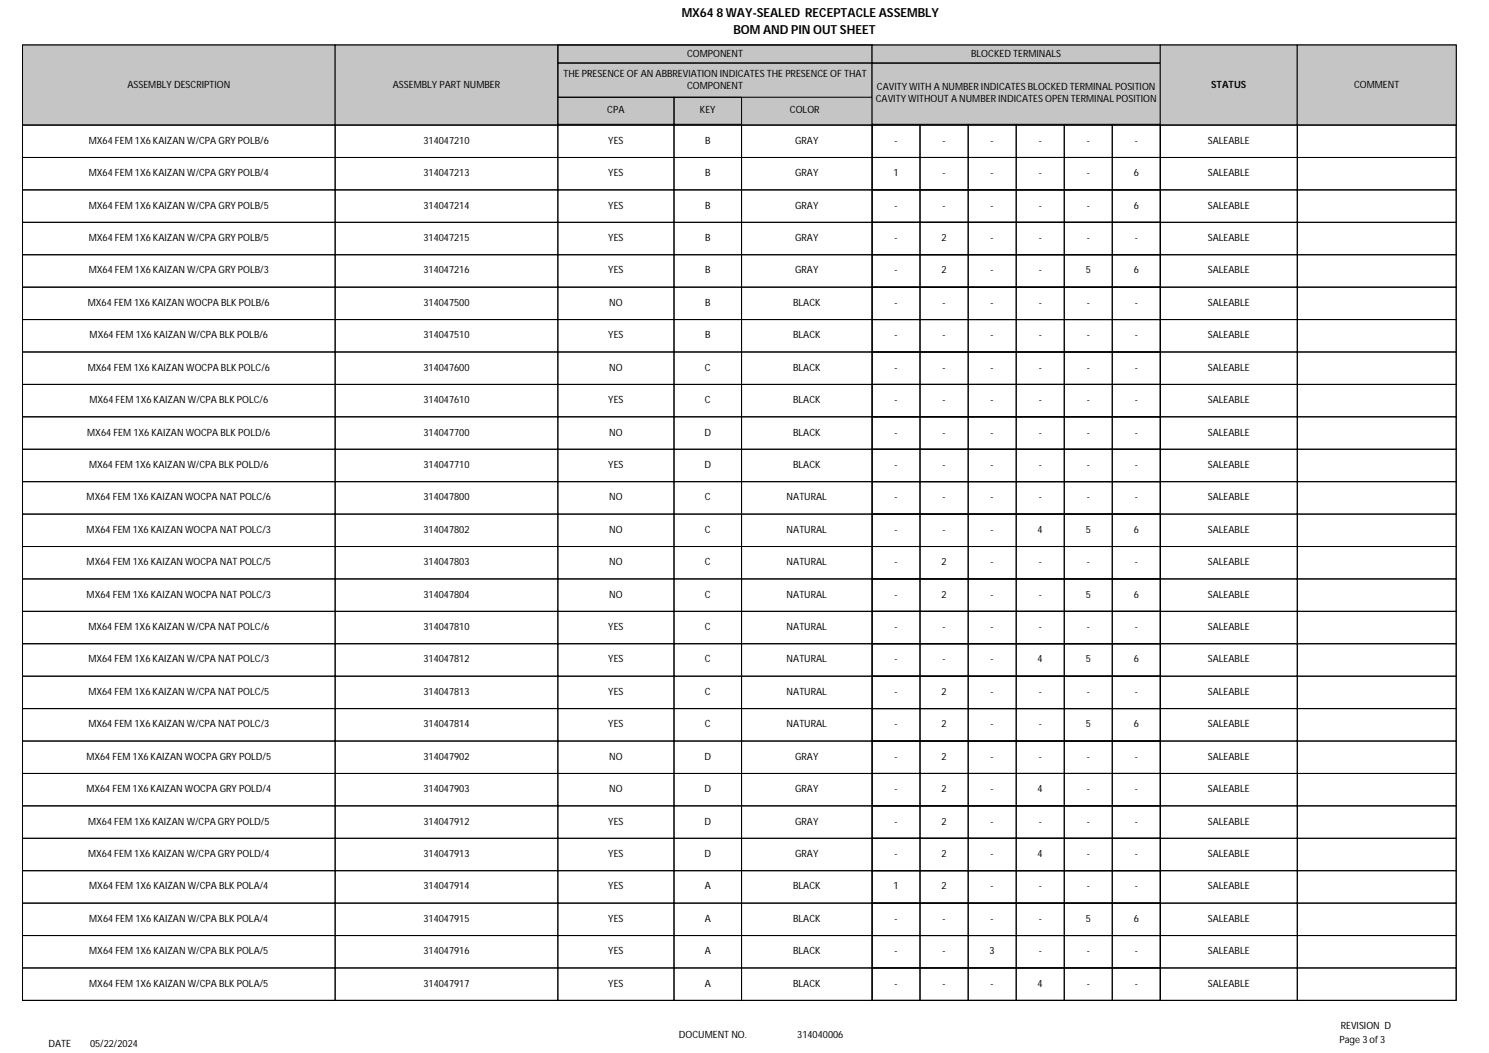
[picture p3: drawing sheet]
<svg xmlns="http://www.w3.org/2000/svg" width="420mm" height="297mm" viewBox="0 0 420 297" stroke-linecap="round" stroke-linejoin="round" font-family="sans-serif">
<defs><g id="words">
<g font-size="3.5">
<text x="192.3" y="4.7">MX64 8 WAY-SEALED RECEPTACLE ASSEMBLY</text>
<text x="206.9" y="9.5">BOM AND PIN OUT SHEET</text>
</g>
<g font-size="2.8">
<text x="193.8" y="15.9">COMPONENT</text>
<text x="273.9" y="16">BLOCKED TERMINALS</text>
<text x="158.9" y="21.6">THE PRESENCE OF AN ABBREVIATION INDICATES THE PRESENCE OF THAT</text>
<text x="35.9" y="24.7">ASSEMBLY DESCRIPTION</text>
<text x="110.8" y="24.7">ASSEMBLY PART NUMBER</text>
<text x="193.8" y="25">COMPONENT</text>
<text x="247" y="28.8">CAVITY WITHOUT A NUMBER INDICATES OPEN TERMINAL POSITION</text>
<text x="247.3" y="25.4">CAVITY WITH A NUMBER INDICATES BLOCKED TERMINAL POSITION</text>
<text x="341.6" y="24.7">STATUS</text>
<text x="382" y="24.7">COMMENT</text>
<text x="171.3" y="31.9">CPA</text>
<text x="197.4" y="31.9">KEY</text>
<text x="222.8" y="31.9">COLOR</text>
<text x="25" y="40.5">MX64 FEM 1X6 KAIZAN W/CPA GRY POLB/6</text>
<text x="119.4" y="40.5">314047210</text>
<text x="171.6" y="40.5">YES</text>
<text x="198.9" y="40.5">B</text>
<text x="224.3" y="40.5">GRAY</text>
<text x="252.3" y="40.5">-</text>
<text x="265.9" y="40.6">-</text>
<text x="279.4" y="40.6">-</text>
<text x="293" y="40.6">-</text>
<text x="306.5" y="40.6">-</text>
<text x="320.1" y="40.6">-</text>
<text x="340.7" y="40.5">SALEABLE</text>
<text x="25" y="49.7">MX64 FEM 1X6 KAIZAN W/CPA GRY POLB/4</text>
<text x="119.4" y="49.7">314047213</text>
<text x="171.6" y="49.7">YES</text>
<text x="198.9" y="49.7">B</text>
<text x="224.3" y="49.7">GRAY</text>
<text x="252" y="49.7">1</text>
<text x="265.9" y="49.7">-</text>
<text x="279.4" y="49.7">-</text>
<text x="293" y="49.7">-</text>
<text x="306.5" y="49.7">-</text>
<text x="319.8" y="49.7">6</text>
<text x="340.7" y="49.7">SALEABLE</text>
<text x="25" y="58.8">MX64 FEM 1X6 KAIZAN W/CPA GRY POLB/5</text>
<text x="119.4" y="58.8">314047214</text>
<text x="171.6" y="58.8">YES</text>
<text x="198.9" y="58.8">B</text>
<text x="224.3" y="58.8">GRAY</text>
<text x="252.3" y="58.8">-</text>
<text x="265.9" y="58.8">-</text>
<text x="279.4" y="58.8">-</text>
<text x="293" y="58.8">-</text>
<text x="306.5" y="58.8">-</text>
<text x="319.8" y="58.8">6</text>
<text x="340.7" y="58.8">SALEABLE</text>
<text x="25" y="68">MX64 FEM 1X6 KAIZAN W/CPA GRY POLB/5</text>
<text x="119.4" y="68">314047215</text>
<text x="171.6" y="68">YES</text>
<text x="198.9" y="68">B</text>
<text x="224.3" y="68">GRAY</text>
<text x="252.3" y="68">-</text>
<text x="265.6" y="68">2</text>
<text x="279.4" y="68">-</text>
<text x="293" y="68">-</text>
<text x="306.5" y="68">-</text>
<text x="320.1" y="68">-</text>
<text x="340.7" y="68">SALEABLE</text>
<text x="25" y="77.1">MX64 FEM 1X6 KAIZAN W/CPA GRY POLB/3</text>
<text x="119.4" y="77.1">314047216</text>
<text x="171.6" y="77.1">YES</text>
<text x="198.9" y="77.1">B</text>
<text x="224.3" y="77.1">GRAY</text>
<text x="252.3" y="77.1">-</text>
<text x="265.6" y="77.1">2</text>
<text x="279.4" y="77.1">-</text>
<text x="293" y="77.1">-</text>
<text x="306.2" y="77.1">5</text>
<text x="319.8" y="77.1">6</text>
<text x="340.7" y="77.1">SALEABLE</text>
<text x="24.8" y="86.3">MX64 FEM 1X6 KAIZAN WOCPA BLK POLB/6</text>
<text x="119.4" y="86.3">314047500</text>
<text x="171.8" y="86.3">NO</text>
<text x="198.9" y="86.3">B</text>
<text x="223.7" y="86.3">BLACK</text>
<text x="252.3" y="86.3">-</text>
<text x="265.9" y="86.3">-</text>
<text x="279.4" y="86.3">-</text>
<text x="293" y="86.3">-</text>
<text x="306.5" y="86.3">-</text>
<text x="320.1" y="86.3">-</text>
<text x="340.7" y="86.3">SALEABLE</text>
<text x="25.3" y="95.4">MX64 FEM 1X6 KAIZAN W/CPA BLK POLB/6</text>
<text x="119.4" y="95.4">314047510</text>
<text x="171.6" y="95.4">YES</text>
<text x="198.9" y="95.4">B</text>
<text x="223.7" y="95.4">BLACK</text>
<text x="252.3" y="95.4">-</text>
<text x="265.9" y="95.4">-</text>
<text x="279.4" y="95.4">-</text>
<text x="293" y="95.4">-</text>
<text x="306.5" y="95.4">-</text>
<text x="320.1" y="95.4">-</text>
<text x="340.7" y="95.4">SALEABLE</text>
<text x="24.7" y="104.6">MX64 FEM 1X6 KAIZAN WOCPA BLK POLC/6</text>
<text x="119.4" y="104.6">314047600</text>
<text x="171.8" y="104.6">NO</text>
<text x="198.8" y="104.6">C</text>
<text x="223.7" y="104.6">BLACK</text>
<text x="252.3" y="104.6">-</text>
<text x="265.9" y="104.6">-</text>
<text x="279.4" y="104.6">-</text>
<text x="293" y="104.6">-</text>
<text x="306.5" y="104.6">-</text>
<text x="320.1" y="104.6">-</text>
<text x="340.7" y="104.6">SALEABLE</text>
<text x="25.2" y="113.7">MX64 FEM 1X6 KAIZAN W/CPA BLK POLC/6</text>
<text x="119.4" y="113.7">314047610</text>
<text x="171.6" y="113.7">YES</text>
<text x="198.8" y="113.7">C</text>
<text x="223.7" y="113.7">BLACK</text>
<text x="252.3" y="113.7">-</text>
<text x="265.9" y="113.7">-</text>
<text x="279.4" y="113.7">-</text>
<text x="293" y="113.7">-</text>
<text x="306.5" y="113.7">-</text>
<text x="320.1" y="113.7">-</text>
<text x="340.7" y="113.7">SALEABLE</text>
<text x="24.6" y="122.8">MX64 FEM 1X6 KAIZAN WOCPA BLK POLD/6</text>
<text x="119.4" y="122.8">314047700</text>
<text x="171.8" y="122.8">NO</text>
<text x="198.7" y="122.8">D</text>
<text x="223.7" y="122.8">BLACK</text>
<text x="252.3" y="122.8">-</text>
<text x="265.9" y="122.8">-</text>
<text x="279.4" y="122.8">-</text>
<text x="293" y="122.8">-</text>
<text x="306.5" y="122.8">-</text>
<text x="320.1" y="122.8">-</text>
<text x="340.7" y="122.8">SALEABLE</text>
<text x="25.1" y="132">MX64 FEM 1X6 KAIZAN W/CPA BLK POLD/6</text>
<text x="119.4" y="132">314047710</text>
<text x="171.6" y="132">YES</text>
<text x="198.7" y="132">D</text>
<text x="223.7" y="132">BLACK</text>
<text x="252.3" y="132">-</text>
<text x="265.9" y="132">-</text>
<text x="279.4" y="132">-</text>
<text x="293" y="132">-</text>
<text x="306.5" y="132">-</text>
<text x="320.1" y="132">-</text>
<text x="340.7" y="132">SALEABLE</text>
<text x="24.4" y="141.1">MX64 FEM 1X6 KAIZAN WOCPA NAT POLC/6</text>
<text x="119.4" y="141.1">314047800</text>
<text x="171.8" y="141.1">NO</text>
<text x="198.8" y="141.1">C</text>
<text x="221.9" y="141.1">NATURAL</text>
<text x="252.3" y="141.1">-</text>
<text x="265.9" y="141.1">-</text>
<text x="279.4" y="141.1">-</text>
<text x="293" y="141.1">-</text>
<text x="306.5" y="141.1">-</text>
<text x="320.1" y="141.1">-</text>
<text x="340.7" y="141.1">SALEABLE</text>
<text x="24.4" y="150.3">MX64 FEM 1X6 KAIZAN WOCPA NAT POLC/3</text>
<text x="119.4" y="150.3">314047802</text>
<text x="171.8" y="150.3">NO</text>
<text x="198.8" y="150.3">C</text>
<text x="221.9" y="150.3">NATURAL</text>
<text x="252.3" y="150.3">-</text>
<text x="265.9" y="150.3">-</text>
<text x="279.4" y="150.3">-</text>
<text x="292.7" y="150.3">4</text>
<text x="306.2" y="150.3">5</text>
<text x="319.8" y="150.3">6</text>
<text x="340.7" y="150.3">SALEABLE</text>
<text x="24.4" y="159.4">MX64 FEM 1X6 KAIZAN WOCPA NAT POLC/5</text>
<text x="119.4" y="159.4">314047803</text>
<text x="171.8" y="159.4">NO</text>
<text x="198.8" y="159.4">C</text>
<text x="221.9" y="159.4">NATURAL</text>
<text x="252.3" y="159.4">-</text>
<text x="265.6" y="159.4">2</text>
<text x="279.4" y="159.4">-</text>
<text x="293" y="159.4">-</text>
<text x="306.5" y="159.4">-</text>
<text x="320.1" y="159.4">-</text>
<text x="340.7" y="159.4">SALEABLE</text>
<text x="24.4" y="168.6">MX64 FEM 1X6 KAIZAN WOCPA NAT POLC/3</text>
<text x="119.4" y="168.6">314047804</text>
<text x="171.8" y="168.6">NO</text>
<text x="198.8" y="168.6">C</text>
<text x="221.9" y="168.6">NATURAL</text>
<text x="252.3" y="168.6">-</text>
<text x="265.6" y="168.6">2</text>
<text x="279.4" y="168.6">-</text>
<text x="293" y="168.6">-</text>
<text x="306.2" y="168.6">5</text>
<text x="319.8" y="168.6">6</text>
<text x="340.7" y="168.6">SALEABLE</text>
<text x="24.9" y="177.7">MX64 FEM 1X6 KAIZAN W/CPA NAT POLC/6</text>
<text x="119.4" y="177.7">314047810</text>
<text x="171.6" y="177.7">YES</text>
<text x="198.8" y="177.7">C</text>
<text x="221.9" y="177.7">NATURAL</text>
<text x="252.3" y="177.7">-</text>
<text x="265.9" y="177.7">-</text>
<text x="279.4" y="177.7">-</text>
<text x="293" y="177.7">-</text>
<text x="306.5" y="177.7">-</text>
<text x="320.1" y="177.7">-</text>
<text x="340.7" y="177.7">SALEABLE</text>
<text x="24.9" y="186.9">MX64 FEM 1X6 KAIZAN W/CPA NAT POLC/3</text>
<text x="119.4" y="186.9">314047812</text>
<text x="171.6" y="186.9">YES</text>
<text x="198.8" y="186.9">C</text>
<text x="221.9" y="186.9">NATURAL</text>
<text x="252.3" y="186.9">-</text>
<text x="265.9" y="186.9">-</text>
<text x="279.4" y="186.9">-</text>
<text x="292.7" y="186.9">4</text>
<text x="306.2" y="186.9">5</text>
<text x="319.8" y="186.9">6</text>
<text x="340.7" y="186.9">SALEABLE</text>
<text x="24.9" y="196">MX64 FEM 1X6 KAIZAN W/CPA NAT POLC/5</text>
<text x="119.4" y="196">314047813</text>
<text x="171.6" y="196">YES</text>
<text x="198.8" y="196">C</text>
<text x="221.9" y="196">NATURAL</text>
<text x="252.3" y="196">-</text>
<text x="265.6" y="196">2</text>
<text x="279.4" y="196">-</text>
<text x="293" y="196">-</text>
<text x="306.5" y="196">-</text>
<text x="320.1" y="196">-</text>
<text x="340.7" y="196">SALEABLE</text>
<text x="24.9" y="205.1">MX64 FEM 1X6 KAIZAN W/CPA NAT POLC/3</text>
<text x="119.4" y="205.1">314047814</text>
<text x="171.6" y="205.1">YES</text>
<text x="198.8" y="205.1">C</text>
<text x="221.9" y="205.1">NATURAL</text>
<text x="252.3" y="205.1">-</text>
<text x="265.6" y="205.1">2</text>
<text x="279.4" y="205.1">-</text>
<text x="293" y="205.1">-</text>
<text x="306.2" y="205.1">5</text>
<text x="319.8" y="205.1">6</text>
<text x="340.7" y="205.1">SALEABLE</text>
<text x="24.4" y="214.3">MX64 FEM 1X6 KAIZAN WOCPA GRY POLD/5</text>
<text x="119.4" y="214.3">314047902</text>
<text x="171.8" y="214.3">NO</text>
<text x="198.7" y="214.3">D</text>
<text x="224.3" y="214.3">GRAY</text>
<text x="252.3" y="214.3">-</text>
<text x="265.6" y="214.3">2</text>
<text x="279.4" y="214.3">-</text>
<text x="293" y="214.3">-</text>
<text x="306.5" y="214.3">-</text>
<text x="320.1" y="214.3">-</text>
<text x="340.7" y="214.3">SALEABLE</text>
<text x="24.4" y="223.4">MX64 FEM 1X6 KAIZAN WOCPA GRY POLD/4</text>
<text x="119.4" y="223.4">314047903</text>
<text x="171.8" y="223.4">NO</text>
<text x="198.7" y="223.4">D</text>
<text x="224.3" y="223.4">GRAY</text>
<text x="252.3" y="223.4">-</text>
<text x="265.6" y="223.4">2</text>
<text x="279.4" y="223.4">-</text>
<text x="292.7" y="223.4">4</text>
<text x="306.5" y="223.4">-</text>
<text x="320.1" y="223.4">-</text>
<text x="340.7" y="223.4">SALEABLE</text>
<text x="24.9" y="232.6">MX64 FEM 1X6 KAIZAN W/CPA GRY POLD/5</text>
<text x="119.4" y="232.6">314047912</text>
<text x="171.6" y="232.6">YES</text>
<text x="198.7" y="232.6">D</text>
<text x="224.3" y="232.6">GRAY</text>
<text x="252.3" y="232.6">-</text>
<text x="265.6" y="232.6">2</text>
<text x="279.4" y="232.6">-</text>
<text x="293" y="232.6">-</text>
<text x="306.5" y="232.6">-</text>
<text x="320.1" y="232.6">-</text>
<text x="340.7" y="232.6">SALEABLE</text>
<text x="24.9" y="241.7">MX64 FEM 1X6 KAIZAN W/CPA GRY POLD/4</text>
<text x="119.4" y="241.7">314047913</text>
<text x="171.6" y="241.7">YES</text>
<text x="198.7" y="241.7">D</text>
<text x="224.3" y="241.7">GRAY</text>
<text x="252.3" y="241.7">-</text>
<text x="265.6" y="241.7">2</text>
<text x="279.4" y="241.7">-</text>
<text x="292.7" y="241.7">4</text>
<text x="306.5" y="241.7">-</text>
<text x="320.1" y="241.7">-</text>
<text x="340.7" y="241.7">SALEABLE</text>
<text x="25.2" y="250.9">MX64 FEM 1X6 KAIZAN W/CPA BLK POLA/4</text>
<text x="119.4" y="250.9">314047914</text>
<text x="171.6" y="250.9">YES</text>
<text x="198.8" y="250.9">A</text>
<text x="223.7" y="250.9">BLACK</text>
<text x="252" y="250.9">1</text>
<text x="265.6" y="250.9">2</text>
<text x="279.4" y="250.9">-</text>
<text x="293" y="250.9">-</text>
<text x="306.5" y="250.9">-</text>
<text x="320.1" y="250.9">-</text>
<text x="340.7" y="250.9">SALEABLE</text>
<text x="25.2" y="260">MX64 FEM 1X6 KAIZAN W/CPA BLK POLA/4</text>
<text x="119.4" y="260">314047915</text>
<text x="171.6" y="260">YES</text>
<text x="198.8" y="260">A</text>
<text x="223.7" y="260">BLACK</text>
<text x="252.3" y="260">-</text>
<text x="265.9" y="260">-</text>
<text x="279.4" y="260">-</text>
<text x="293" y="260">-</text>
<text x="306.2" y="260">5</text>
<text x="319.8" y="260">6</text>
<text x="340.7" y="260">SALEABLE</text>
<text x="25.2" y="269.1">MX64 FEM 1X6 KAIZAN W/CPA BLK POLA/5</text>
<text x="119.4" y="269.1">314047916</text>
<text x="171.6" y="269.1">YES</text>
<text x="198.8" y="269.1">A</text>
<text x="223.7" y="269.1">BLACK</text>
<text x="252.3" y="269.1">-</text>
<text x="265.9" y="269.2">-</text>
<text x="279.1" y="269.2">3</text>
<text x="293" y="269.2">-</text>
<text x="306.5" y="269.2">-</text>
<text x="320.1" y="269.2">-</text>
<text x="340.7" y="269.1">SALEABLE</text>
<text x="25.2" y="278.3">MX64 FEM 1X6 KAIZAN W/CPA BLK POLA/5</text>
<text x="119.4" y="278.3">314047917</text>
<text x="171.6" y="278.3">YES</text>
<text x="198.8" y="278.3">A</text>
<text x="223.7" y="278.3">BLACK</text>
<text x="252.3" y="278.3">-</text>
<text x="265.9" y="278.3">-</text>
<text x="279.4" y="278.3">-</text>
<text x="292.7" y="278.3">4</text>
<text x="306.5" y="278.3">-</text>
<text x="320.1" y="278.3">-</text>
<text x="340.7" y="278.3">SALEABLE</text>
<text x="191.5" y="292.8">DOCUMENT NO.</text>
<text x="224.9" y="292.8">314040006</text>
<text x="378.2" y="290.3">REVISION D</text>
<text x="13.7" y="295.3">DATE</text>
<text x="25.4" y="295.3">05/22/2024</text>
<text x="377.8" y="294.2">Page 3 of 3</text>
</g>
</g></defs>
<path d="M6.3 12.7h404.4v269.5h-404.4z" fill="none" stroke="#000" stroke-width=".28"/>
<path d="M6.3 12.7h88.2v22.6h-88.2z" fill="#c9c6b8"/>
<path d="M6.3 12.7h88.2v22.6h-88.2z" fill="none" stroke="#000" stroke-width=".28"/>
<path d="M94.5 12.7h62.9v22.6h-62.9z" fill="#c9c6b8"/>
<path d="M94.5 12.7h62.9v22.6h-62.9z" fill="none" stroke="#000" stroke-width=".28"/>
<path d="M157.4 12.7h88.6v22.6h-88.6z" fill="#c9c6b8"/>
<path d="M157.4 12.7h88.6v22.6h-88.6zM157.4 12.7h88.6v5.1h-88.6zM157.4 17.8h88.6v9.6h-88.6zM157.4 27.4h32.7v7.7h-32.7zM190.1 27.4h19.1v7.7h-19.1z" fill="none" stroke="#000" stroke-width=".28"/>
<path d="M246 12.7h81.3v22.6h-81.3z" fill="#c9c6b8"/>
<path d="M246 12.7h81.3v5.1h-81.3zM246 17.8h81.3v17.3h-81.3z" fill="none" stroke="#000" stroke-width=".28"/>
<path d="M327.3 12.7h38.6v22.6h-38.6z" fill="#c9c6b8"/>
<path d="M327.3 12.7h38.6v22.6h-38.6z" fill="none" stroke="#000" stroke-width=".28"/>
<path d="M365.9 12.7h44.8v22.6h-44.8z" fill="#c9c6b8"/>
<g fill="none" stroke="#000" stroke-width=".28">
<path d="M365.9 12.7h44.8v22.6h-44.8zM6.3 35.3h88.2v9.1h-88.2zM94.5 35.3h62.9v9.1h-62.9zM157.4 35.3h32.7v9.1h-32.7zM190.1 35.3h19.1v9.1h-19.1zM209.2 35.3h36.8v9.1h-36.8zM246 35.3h81.3v9.1h-81.3zM246 35.3h13.5v9.1h-13.5zM259.5 35.3h13.6v9.1h-13.6zM273.1 35.3h13.5v9.1h-13.5zM286.6 35.3h13.6v9.1h-13.6zM300.2 35.3h13.5v9.1h-13.5z"/>
<path d="M313.7 35.3h13.6v9.1h-13.6zM327.3 35.3h38.6v9.1h-38.6zM365.9 35.3h44.8v9.1h-44.8zM6.3 44.4h88.2v9.2h-88.2zM6.3 53.6h88.2v9.1h-88.2zM94.5 44.4h62.9v9.2h-62.9zM94.5 53.6h62.9v9.1h-62.9zM157.4 44.4h32.7v9.2h-32.7zM157.4 53.6h32.7v9.1h-32.7zM190.1 44.4h19.1v9.2h-19.1zM190.1 53.6h19.1v9.1h-19.1zM209.2 44.4h36.8v9.2h-36.8z"/>
<path d="M209.2 53.6h36.8v9.1h-36.8zM246 44.4h81.3v9.2h-81.3zM246 44.4h13.5v9.2h-13.5zM246 53.6h81.3v9.1h-81.3zM246 53.6h13.5v9.1h-13.5zM259.5 44.4h13.6v9.2h-13.6zM259.5 53.6h13.6v9.1h-13.6zM273.1 44.4h13.5v9.2h-13.5zM273.1 53.6h13.5v9.1h-13.5zM286.6 44.4h13.6v9.2h-13.6zM286.6 53.6h13.6v9.1h-13.6zM300.2 44.4h13.5v9.2h-13.5z"/>
<path d="M300.2 53.6h13.5v9.1h-13.5zM313.7 44.4h13.6v9.2h-13.6zM313.7 53.6h13.6v9.1h-13.6zM327.3 44.4h38.6v9.2h-38.6zM327.3 53.6h38.6v9.1h-38.6zM365.9 44.4h44.8v9.2h-44.8zM365.9 53.6h44.8v9.1h-44.8zM6.3 62.7h88.2v9.1h-88.2zM6.3 71.8h88.2v9.2h-88.2zM94.5 62.7h62.9v9.1h-62.9zM94.5 71.8h62.9v9.2h-62.9zM157.4 62.7h32.7v9.1h-32.7z"/>
<path d="M157.4 71.8h32.7v9.2h-32.7zM190.1 62.7h19.1v9.1h-19.1zM190.1 71.8h19.1v9.2h-19.1zM209.2 62.7h36.8v9.1h-36.8zM209.2 71.8h36.8v9.2h-36.8zM246 62.7h81.3v9.1h-81.3zM246 62.7h13.5v9.1h-13.5zM246 71.8h81.3v9.2h-81.3zM246 71.8h13.5v9.2h-13.5zM259.5 62.7h13.6v9.1h-13.6zM259.5 71.8h13.6v9.2h-13.6zM273.1 62.7h13.5v9.1h-13.5z"/>
<path d="M273.1 71.8h13.5v9.2h-13.5zM286.6 62.7h13.6v9.1h-13.6zM286.6 71.8h13.6v9.2h-13.6zM300.2 62.7h13.5v9.1h-13.5zM300.2 71.8h13.5v9.2h-13.5zM313.7 62.7h13.6v9.1h-13.6zM313.7 71.8h13.6v9.2h-13.6zM327.3 62.7h38.6v9.1h-38.6zM327.3 71.8h38.6v9.2h-38.6zM365.9 62.7h44.8v9.1h-44.8zM365.9 71.8h44.8v9.2h-44.8zM6.3 81h88.2v9.1h-88.2z"/>
<path d="M6.3 90.1h88.2v9.2h-88.2zM6.3 99.3h88.2v9.1h-88.2zM94.5 81h62.9v9.1h-62.9zM94.5 90.1h62.9v9.2h-62.9zM94.5 99.3h62.9v9.1h-62.9zM157.4 81h32.7v9.1h-32.7zM157.4 90.1h32.7v9.2h-32.7zM157.4 99.3h32.7v9.1h-32.7zM190.1 81h19.1v9.1h-19.1zM190.1 90.1h19.1v9.2h-19.1zM190.1 99.3h19.1v9.1h-19.1zM209.2 81h36.8v9.1h-36.8z"/>
<path d="M209.2 90.1h36.8v9.2h-36.8zM209.2 99.3h36.8v9.1h-36.8zM246 81h81.3v9.1h-81.3zM246 81h13.5v9.1h-13.5zM246 90.1h81.3v9.2h-81.3zM246 90.1h13.5v9.2h-13.5zM246 99.3h81.3v9.1h-81.3zM246 99.3h13.5v9.1h-13.5zM259.5 81h13.6v9.1h-13.6zM259.5 90.1h13.6v9.2h-13.6zM259.5 99.3h13.6v9.1h-13.6zM273.1 81h13.5v9.1h-13.5z"/>
<path d="M273.1 90.1h13.5v9.2h-13.5zM273.1 99.3h13.5v9.1h-13.5zM286.6 81h13.6v9.1h-13.6zM286.6 90.1h13.6v9.2h-13.6zM286.6 99.3h13.6v9.1h-13.6zM300.2 81h13.5v9.1h-13.5zM300.2 90.1h13.5v9.2h-13.5zM300.2 99.3h13.5v9.1h-13.5zM313.7 81h13.6v9.1h-13.6zM313.7 90.1h13.6v9.2h-13.6zM313.7 99.3h13.6v9.1h-13.6zM327.3 81h38.6v9.1h-38.6z"/>
<path d="M327.3 90.1h38.6v9.2h-38.6zM327.3 99.3h38.6v9.1h-38.6zM365.9 81h44.8v9.1h-44.8zM365.9 90.1h44.8v9.2h-44.8zM365.9 99.3h44.8v9.1h-44.8zM6.3 108.4h88.2v9.2h-88.2zM6.3 117.6h88.2v9.1h-88.2zM94.5 108.4h62.9v9.2h-62.9zM94.5 117.6h62.9v9.1h-62.9zM157.4 108.4h32.7v9.2h-32.7zM157.4 117.6h32.7v9.1h-32.7zM190.1 108.4h19.1v9.2h-19.1z"/>
<path d="M190.1 117.6h19.1v9.1h-19.1zM209.2 108.4h36.8v9.2h-36.8zM209.2 117.6h36.8v9.1h-36.8zM246 108.4h81.3v9.2h-81.3zM246 108.4h13.5v9.2h-13.5zM246 117.6h81.3v9.1h-81.3zM246 117.6h13.5v9.1h-13.5zM259.5 108.4h13.6v9.2h-13.6zM259.5 117.6h13.6v9.1h-13.6zM273.1 108.4h13.5v9.2h-13.5zM273.1 117.6h13.5v9.1h-13.5zM286.6 108.4h13.6v9.2h-13.6z"/>
<path d="M286.6 117.6h13.6v9.1h-13.6zM300.2 108.4h13.5v9.2h-13.5zM300.2 117.6h13.5v9.1h-13.5zM313.7 108.4h13.6v9.2h-13.6zM313.7 117.6h13.6v9.1h-13.6zM327.3 108.4h38.6v9.2h-38.6zM327.3 117.6h38.6v9.1h-38.6zM365.9 108.4h44.8v9.2h-44.8zM365.9 117.6h44.8v9.1h-44.8zM6.3 126.7h88.2v9.2h-88.2zM6.3 135.9h88.2v9.1h-88.2zM94.5 126.7h62.9v9.2h-62.9z"/>
<path d="M94.5 135.9h62.9v9.1h-62.9zM157.4 126.7h32.7v9.2h-32.7zM157.4 135.9h32.7v9.1h-32.7zM190.1 126.7h19.1v9.2h-19.1zM190.1 135.9h19.1v9.1h-19.1zM209.2 126.7h36.8v9.2h-36.8zM209.2 135.9h36.8v9.1h-36.8zM246 126.7h81.3v9.2h-81.3zM246 126.7h13.5v9.2h-13.5zM246 135.9h81.3v9.1h-81.3zM246 135.9h13.5v9.1h-13.5zM259.5 126.7h13.6v9.2h-13.6z"/>
<path d="M259.5 135.9h13.6v9.1h-13.6zM273.1 126.7h13.5v9.2h-13.5zM273.1 135.9h13.5v9.1h-13.5zM286.6 126.7h13.6v9.2h-13.6zM286.6 135.9h13.6v9.1h-13.6zM300.2 126.7h13.5v9.2h-13.5zM300.2 135.9h13.5v9.1h-13.5zM313.7 126.7h13.6v9.2h-13.6zM313.7 135.9h13.6v9.1h-13.6zM327.3 126.7h38.6v9.2h-38.6zM327.3 135.9h38.6v9.1h-38.6zM365.9 126.7h44.8v9.2h-44.8z"/>
<path d="M365.9 135.9h44.8v9.1h-44.8zM6.3 145h88.2v9.1h-88.2zM6.3 154.1h88.2v9.2h-88.2zM94.5 145h62.9v9.1h-62.9zM94.5 154.1h62.9v9.2h-62.9zM157.4 145h32.7v9.1h-32.7zM157.4 154.1h32.7v9.2h-32.7zM190.1 145h19.1v9.1h-19.1zM190.1 154.1h19.1v9.2h-19.1zM209.2 145h36.8v9.1h-36.8zM209.2 154.1h36.8v9.2h-36.8zM246 145h81.3v9.1h-81.3z"/>
<path d="M246 145h13.5v9.1h-13.5zM246 154.1h81.3v9.2h-81.3zM246 154.1h13.5v9.2h-13.5zM259.5 145h13.6v9.1h-13.6zM259.5 154.1h13.6v9.2h-13.6zM273.1 145h13.5v9.1h-13.5zM273.1 154.1h13.5v9.2h-13.5zM286.6 145h13.6v9.1h-13.6zM286.6 154.1h13.6v9.2h-13.6zM300.2 145h13.5v9.1h-13.5zM300.2 154.1h13.5v9.2h-13.5zM313.7 145h13.6v9.1h-13.6z"/>
<path d="M313.7 154.1h13.6v9.2h-13.6zM327.3 145h38.6v9.1h-38.6zM327.3 154.1h38.6v9.2h-38.6zM365.9 145h44.8v9.1h-44.8zM365.9 154.1h44.8v9.2h-44.8zM6.3 163.3h88.2v9.1h-88.2zM6.3 172.4h88.2v9.2h-88.2zM94.5 163.3h62.9v9.1h-62.9zM94.5 172.4h62.9v9.2h-62.9zM157.4 163.3h32.7v9.1h-32.7zM157.4 172.4h32.7v9.2h-32.7zM190.1 163.3h19.1v9.1h-19.1z"/>
<path d="M190.1 172.4h19.1v9.2h-19.1zM209.2 163.3h36.8v9.1h-36.8zM209.2 172.4h36.8v9.2h-36.8zM246 163.3h81.3v9.1h-81.3zM246 163.3h13.5v9.1h-13.5zM246 172.4h81.3v9.2h-81.3zM246 172.4h13.5v9.2h-13.5zM259.5 163.3h13.6v9.1h-13.6zM259.5 172.4h13.6v9.2h-13.6zM273.1 163.3h13.5v9.1h-13.5zM273.1 172.4h13.5v9.2h-13.5zM286.6 163.3h13.6v9.1h-13.6z"/>
<path d="M286.6 172.4h13.6v9.2h-13.6zM300.2 163.3h13.5v9.1h-13.5zM300.2 172.4h13.5v9.2h-13.5zM313.7 163.3h13.6v9.1h-13.6zM313.7 172.4h13.6v9.2h-13.6zM327.3 163.3h38.6v9.1h-38.6zM327.3 172.4h38.6v9.2h-38.6zM365.9 163.3h44.8v9.1h-44.8zM365.9 172.4h44.8v9.2h-44.8zM6.3 181.6h88.2v9.1h-88.2zM6.3 190.7h88.2v9.2h-88.2zM6.3 199.9h88.2v9.1h-88.2z"/>
<path d="M94.5 181.6h62.9v9.1h-62.9zM94.5 190.7h62.9v9.2h-62.9zM94.5 199.9h62.9v9.1h-62.9zM157.4 181.6h32.7v9.1h-32.7zM157.4 190.7h32.7v9.2h-32.7zM157.4 199.9h32.7v9.1h-32.7zM190.1 181.6h19.1v9.1h-19.1zM190.1 190.7h19.1v9.2h-19.1zM190.1 199.9h19.1v9.1h-19.1zM209.2 181.6h36.8v9.1h-36.8zM209.2 190.7h36.8v9.2h-36.8zM209.2 199.9h36.8v9.1h-36.8z"/>
<path d="M246 181.6h81.3v9.1h-81.3zM246 181.6h13.5v9.1h-13.5zM246 190.7h81.3v9.2h-81.3zM246 190.7h13.5v9.2h-13.5zM246 199.9h81.3v9.1h-81.3zM246 199.9h13.5v9.1h-13.5zM259.5 181.6h13.6v9.1h-13.6zM259.5 190.7h13.6v9.2h-13.6zM259.5 199.9h13.6v9.1h-13.6zM273.1 181.6h13.5v9.1h-13.5zM273.1 190.7h13.5v9.2h-13.5zM273.1 199.9h13.5v9.1h-13.5z"/>
<path d="M286.6 181.6h13.6v9.1h-13.6zM286.6 190.7h13.6v9.2h-13.6zM286.6 199.9h13.6v9.1h-13.6zM300.2 181.6h13.5v9.1h-13.5zM300.2 190.7h13.5v9.2h-13.5zM300.2 199.9h13.5v9.1h-13.5zM313.7 181.6h13.6v9.1h-13.6zM313.7 190.7h13.6v9.2h-13.6zM313.7 199.9h13.6v9.1h-13.6zM327.3 181.6h38.6v9.1h-38.6zM327.3 190.7h38.6v9.2h-38.6zM327.3 199.9h38.6v9.1h-38.6z"/>
<path d="M365.9 181.6h44.8v9.1h-44.8zM365.9 190.7h44.8v9.2h-44.8zM365.9 199.9h44.8v9.1h-44.8zM6.3 209h88.2v9.2h-88.2zM6.3 218.2h88.2v9.1h-88.2zM94.5 209h62.9v9.2h-62.9zM94.5 218.2h62.9v9.1h-62.9zM157.4 209h32.7v9.2h-32.7zM157.4 218.2h32.7v9.1h-32.7zM190.1 209h19.1v9.2h-19.1zM190.1 218.2h19.1v9.1h-19.1zM209.2 209h36.8v9.2h-36.8z"/>
<path d="M209.2 218.2h36.8v9.1h-36.8zM246 209h81.3v9.2h-81.3zM246 209h13.5v9.2h-13.5zM246 218.2h81.3v9.1h-81.3zM246 218.2h13.5v9.1h-13.5zM259.5 209h13.6v9.2h-13.6zM259.5 218.2h13.6v9.1h-13.6zM273.1 209h13.5v9.2h-13.5zM273.1 218.2h13.5v9.1h-13.5zM286.6 209h13.6v9.2h-13.6zM286.6 218.2h13.6v9.1h-13.6zM300.2 209h13.5v9.2h-13.5z"/>
<path d="M300.2 218.2h13.5v9.1h-13.5zM313.7 209h13.6v9.2h-13.6zM313.7 218.2h13.6v9.1h-13.6zM327.3 209h38.6v9.2h-38.6zM327.3 218.2h38.6v9.1h-38.6zM365.9 209h44.8v9.2h-44.8zM365.9 218.2h44.8v9.1h-44.8zM6.3 227.3h88.2v9.1h-88.2zM6.3 236.4h88.2v9.2h-88.2zM94.5 227.3h62.9v9.1h-62.9zM94.5 236.4h62.9v9.2h-62.9zM157.4 227.3h32.7v9.1h-32.7z"/>
<path d="M157.4 236.4h32.7v9.2h-32.7zM190.1 227.3h19.1v9.1h-19.1zM190.1 236.4h19.1v9.2h-19.1zM209.2 227.3h36.8v9.1h-36.8zM209.2 236.4h36.8v9.2h-36.8zM246 227.3h81.3v9.1h-81.3zM246 227.3h13.5v9.1h-13.5zM246 236.4h81.3v9.2h-81.3zM246 236.4h13.5v9.2h-13.5zM259.5 227.3h13.6v9.1h-13.6zM259.5 236.4h13.6v9.2h-13.6zM273.1 227.3h13.5v9.1h-13.5z"/>
<path d="M273.1 236.4h13.5v9.2h-13.5zM286.6 227.3h13.6v9.1h-13.6zM286.6 236.4h13.6v9.2h-13.6zM300.2 227.3h13.5v9.1h-13.5zM300.2 236.4h13.5v9.2h-13.5zM313.7 227.3h13.6v9.1h-13.6zM313.7 236.4h13.6v9.2h-13.6zM327.3 227.3h38.6v9.1h-38.6zM327.3 236.4h38.6v9.2h-38.6zM365.9 227.3h44.8v9.1h-44.8zM365.9 236.4h44.8v9.2h-44.8zM6.3 245.6h88.2v9.1h-88.2z"/>
<path d="M6.3 254.7h88.2v9.2h-88.2zM94.5 245.6h62.9v9.1h-62.9zM94.5 254.7h62.9v9.2h-62.9zM157.4 245.6h32.7v9.1h-32.7zM157.4 254.7h32.7v9.2h-32.7zM190.1 245.6h19.1v9.1h-19.1zM190.1 254.7h19.1v9.2h-19.1zM209.2 245.6h36.8v9.1h-36.8zM209.2 254.7h36.8v9.2h-36.8zM246 245.6h81.3v9.1h-81.3zM246 245.6h13.5v9.1h-13.5zM246 254.7h81.3v9.2h-81.3z"/>
<path d="M246 254.7h13.5v9.2h-13.5zM259.5 245.6h13.6v9.1h-13.6zM259.5 254.7h13.6v9.2h-13.6zM273.1 245.6h13.5v9.1h-13.5zM273.1 254.7h13.5v9.2h-13.5zM286.6 245.6h13.6v9.1h-13.6zM286.6 254.7h13.6v9.2h-13.6zM300.2 245.6h13.5v9.1h-13.5zM300.2 254.7h13.5v9.2h-13.5zM313.7 245.6h13.6v9.1h-13.6zM313.7 254.7h13.6v9.2h-13.6zM327.3 245.6h38.6v9.1h-38.6z"/>
<path d="M327.3 254.7h38.6v9.2h-38.6zM365.9 245.6h44.8v9.1h-44.8zM365.9 254.7h44.8v9.2h-44.8zM6.3 263.9h88.2v9.1h-88.2zM6.3 273h88.2v9.2h-88.2zM94.5 263.9h62.9v9.1h-62.9zM94.5 273h62.9v9.2h-62.9zM157.4 263.9h32.7v9.1h-32.7zM157.4 273h32.7v9.2h-32.7zM190.1 263.9h19.1v9.1h-19.1zM190.1 273h19.1v9.2h-19.1zM209.2 263.9h36.8v9.1h-36.8z"/>
<path d="M209.2 273h36.8v9.2h-36.8zM246 263.9h81.3v9.1h-81.3zM246 263.9h13.5v9.1h-13.5zM246 273h81.3v9.2h-81.3zM246 273h13.5v9.2h-13.5zM259.5 263.9h13.6v9.1h-13.6zM259.5 273h13.6v9.2h-13.6zM273.1 263.9h13.5v9.1h-13.5zM273.1 273h13.5v9.2h-13.5zM286.6 263.9h13.6v9.1h-13.6zM286.6 273h13.6v9.2h-13.6zM300.2 263.9h13.5v9.1h-13.5z"/>
<path d="M300.2 273h13.5v9.2h-13.5zM313.7 263.9h13.6v9.1h-13.6zM313.7 273h13.6v9.2h-13.6zM327.3 263.9h38.6v9.1h-38.6zM327.3 273h38.6v9.2h-38.6zM365.9 263.9h44.8v9.1h-44.8zM365.9 273h44.8v9.2h-44.8z"/>
</g>
<use href="#words"/>
</svg>
